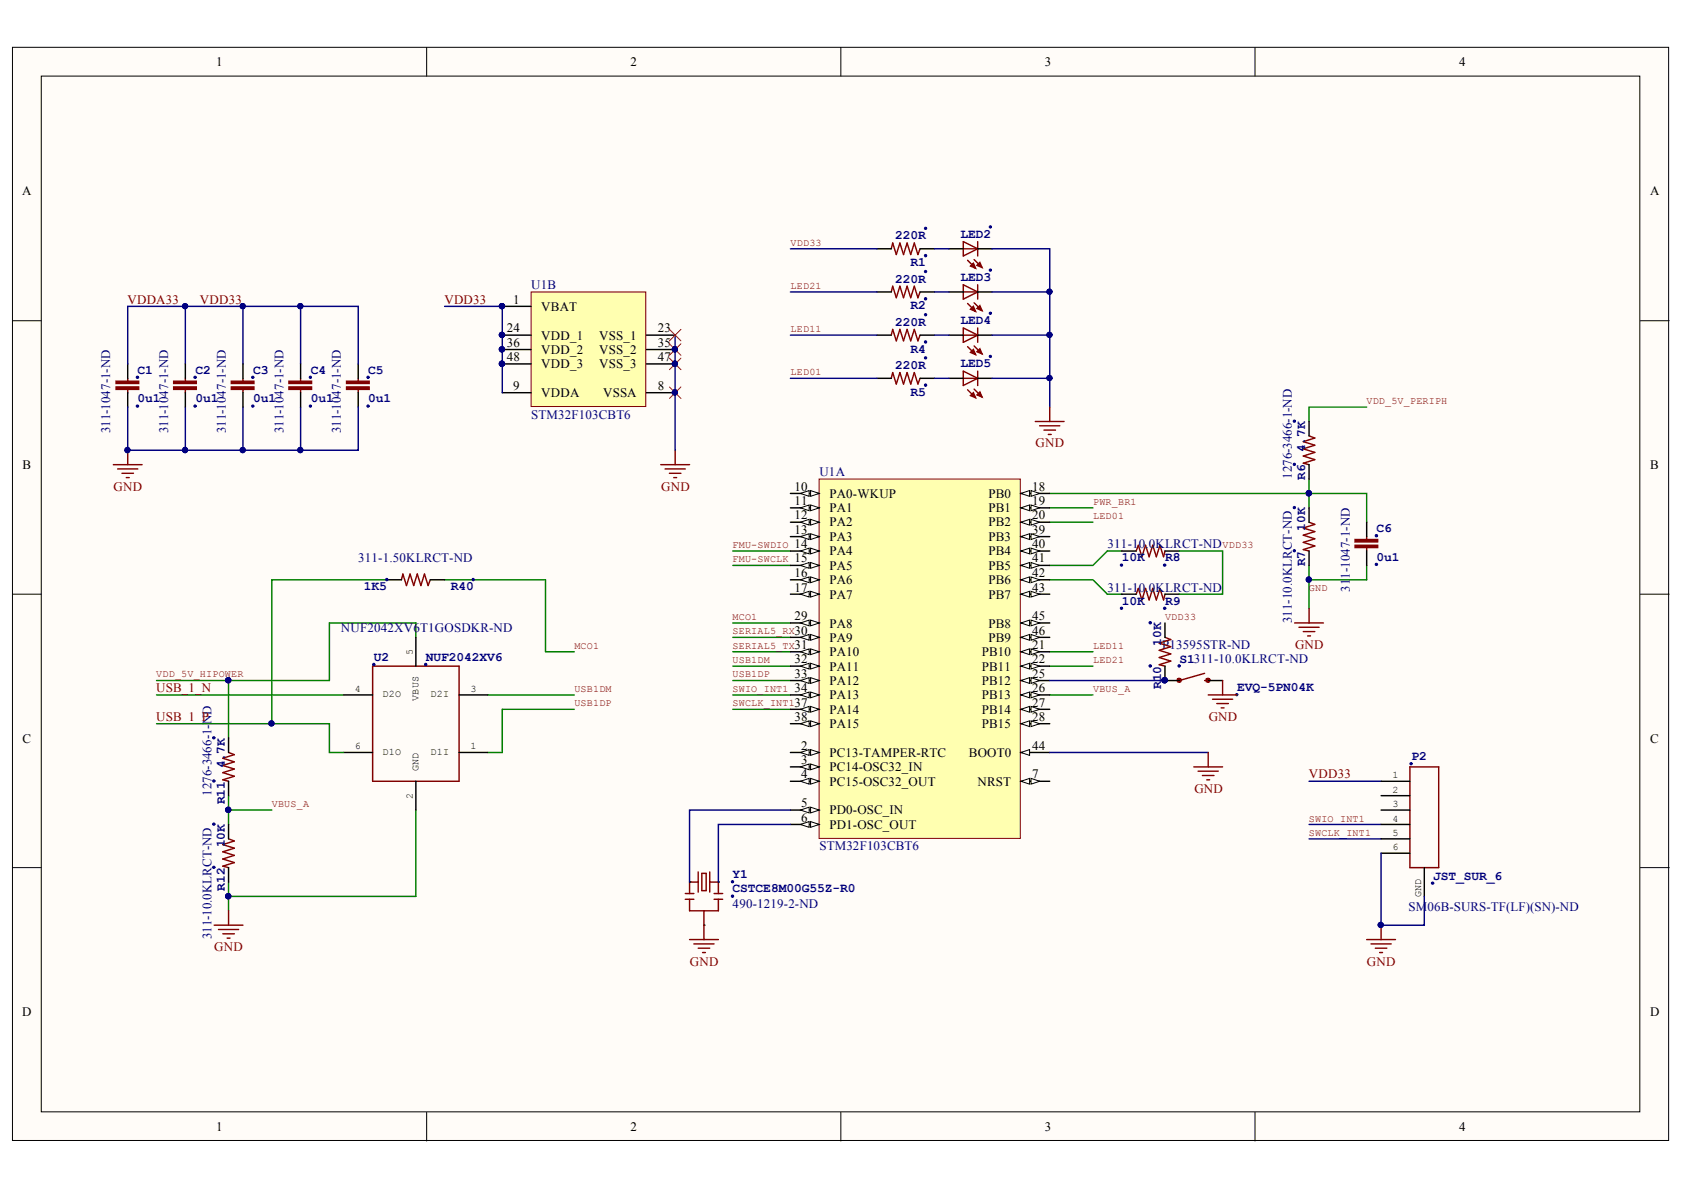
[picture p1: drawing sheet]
<svg xmlns="http://www.w3.org/2000/svg" width="297mm" height="210mm" viewBox="0 0 297 210" stroke-linecap="round" stroke-linejoin="round" font-family="sans-serif">
<defs><g id="words">
<g font-size="2.3">
<text x="38.1" y="11.7">1</text>
<text x="111.2" y="11.7">2</text>
<text x="184.3" y="11.7">3</text>
<text x="257.4" y="11.7">4</text>
<text x="3.9" y="34.5">A</text>
<text x="291.1" y="34.5">A</text>
<text x="90.5" y="53.6">1</text>
<text x="89.4" y="58.6">24</text>
<text x="95.5" y="54.8">VBAT</text>
<text x="95.5" y="59.9">VDD_1</text>
<text x="105.7" y="59.9">VSS_1</text>
<text x="116" y="58.6">23</text>
<text x="89.4" y="61.2">36</text>
<text x="89.4" y="63.7">48</text>
<text x="95.5" y="62.4">VDD_2</text>
<text x="95.5" y="65">VDD_3</text>
<text x="105.7" y="62.4">VSS_2</text>
<text x="105.7" y="65">VSS_3</text>
<text x="116" y="61.2">35</text>
<text x="116" y="63.7">47</text>
<text x="90.5" y="68.8">9</text>
<text x="95.5" y="70">VDDA</text>
<text x="106.4" y="70">VSSA</text>
<text x="116" y="68.8">8</text>
<text x="4" y="82.7">B</text>
<text x="291.1" y="82.7">B</text>
<text x="140.1" y="86.5">10</text>
<text x="140.1" y="89.1">11</text>
<text x="146.3" y="87.8">PA0-WKUP</text>
<text x="174.4" y="87.8">PB0</text>
<text x="182.1" y="86.5">18</text>
<text x="182.1" y="89.1">19</text>
<text x="140.1" y="91.6">12</text>
<text x="140.1" y="94.1">13</text>
<text x="146.3" y="90.3">PA1</text>
<text x="146.3" y="92.9">PA2</text>
<text x="146.3" y="95.4">PA3</text>
<text x="174.4" y="90.3">PB1</text>
<text x="174.4" y="92.9">PB2</text>
<text x="174.4" y="95.4">PB3</text>
<text x="182.1" y="91.6">20</text>
<text x="182.1" y="94.1">39</text>
<text x="140.1" y="96.7">14</text>
<text x="140.1" y="99.2">15</text>
<text x="140.1" y="101.7">16</text>
<text x="146.3" y="97.9">PA4</text>
<text x="146.3" y="100.5">PA5</text>
<text x="174.4" y="97.9">PB4</text>
<text x="174.4" y="100.5">PB5</text>
<text x="182.1" y="96.7">40</text>
<text x="182.1" y="99.2">41</text>
<text x="182.1" y="101.7">42</text>
<text x="140.1" y="104.4">17</text>
<text x="146.3" y="103">PA6</text>
<text x="146.3" y="105.6">PA7</text>
<text x="174.4" y="103">PB6</text>
<text x="174.4" y="105.6">PB7</text>
<text x="182.1" y="104.4">43</text>
<text x="140.1" y="109.4">29</text>
<text x="140.1" y="112">30</text>
<text x="146.3" y="110.7">PA8</text>
<text x="146.3" y="113.2">PA9</text>
<text x="174.4" y="110.7">PB8</text>
<text x="174.4" y="113.2">PB9</text>
<text x="182.1" y="109.4">45</text>
<text x="182.1" y="112">46</text>
<text x="140.1" y="114.5">31</text>
<text x="140.1" y="117">32</text>
<text x="140.1" y="119.6">33</text>
<text x="146.3" y="115.8">PA10</text>
<text x="146.3" y="118.3">PA11</text>
<text x="173.2" y="115.8">PB10</text>
<text x="173.2" y="118.3">PB11</text>
<text x="182.1" y="114.5">21</text>
<text x="182.1" y="117">22</text>
<text x="182.1" y="119.6">25</text>
<text x="140.1" y="122.1">34</text>
<text x="140.1" y="124.6">37</text>
<text x="146.3" y="120.8">PA12</text>
<text x="146.3" y="123.4">PA13</text>
<text x="146.3" y="125.9">PA14</text>
<text x="173.2" y="120.8">PB12</text>
<text x="173.2" y="123.4">PB13</text>
<text x="173.2" y="125.9">PB14</text>
<text x="182.1" y="122.1">26</text>
<text x="182.1" y="124.6">27</text>
<text x="4" y="131">C</text>
<text x="140.1" y="127.2">38</text>
<text x="146.3" y="128.4">PA15</text>
<text x="173.2" y="128.4">PB15</text>
<text x="182.1" y="127.2">28</text>
<text x="291.1" y="131">C</text>
<text x="141.3" y="132.2">2</text>
<text x="141.3" y="134.8">3</text>
<text x="141.3" y="137.3">4</text>
<text x="146.3" y="133.5">PC13-TAMPER-RTC</text>
<text x="146.3" y="136">PC14-OSC32_IN</text>
<text x="170.9" y="133.5">BOOT0</text>
<text x="182.1" y="132.2">44</text>
<text x="182.1" y="137.3">7</text>
<text x="141.3" y="142.4">5</text>
<text x="146.3" y="138.6">PC15-OSC32_OUT</text>
<text x="146.3" y="143.6">PD0-OSC_IN</text>
<text x="172.4" y="138.6">NRST</text>
<text x="141.3" y="144.9">6</text>
<text x="146.3" y="146.2">PD1-OSC_OUT</text>
<text x="3.9" y="179.2">D</text>
<text x="291.1" y="179.2">D</text>
<text x="38.1" y="199.5">1</text>
<text x="111.2" y="199.5">2</text>
<text x="184.3" y="199.5">3</text>
<text x="257.4" y="199.5">4</text>
</g>
<g font-size="2.3" fill="#000080">
<text x="169.4" y="41.9">LED2</text>
<text x="157.9" y="42.2">220R</text>
<text x="160.6" y="47">R1</text>
<text x="93.7" y="51">U1B</text>
<text x="157.9" y="49.9">220R</text>
<text x="169.4" y="49.6">LED3</text>
<text x="157.9" y="57.5">220R</text>
<text x="160.6" y="54.6">R2</text>
<text x="169.4" y="57.2">LED4</text>
<text x="24.3" y="65.9">C1</text>
<text x="34.5" y="65.9">C2</text>
<text x="44.7" y="65.9">C3</text>
<text x="54.8" y="65.9">C4</text>
<text x="65" y="65.9">C5</text>
<text x="157.9" y="65.1">220R</text>
<text x="160.6" y="62.2">R4</text>
<text x="169.4" y="64.8">LED5</text>
<text x="24.3" y="71">0u1</text>
<text x="34.5" y="71">0u1</text>
<text x="44.7" y="71">0u1</text>
<text x="54.8" y="71">0u1</text>
<text x="65" y="71">0u1</text>
<text x="160.6" y="69.9">R5</text>
<text x="19.5" y="76.4" transform="rotate(-90 19.5 76.4)">311-1047-1-ND</text>
<text x="29.7" y="76.4" transform="rotate(-90 29.7 76.4)">311-1047-1-ND</text>
<text x="39.8" y="76.4" transform="rotate(-90 39.8 76.4)">311-1047-1-ND</text>
<text x="50" y="76.4" transform="rotate(-90 50 76.4)">311-1047-1-ND</text>
<text x="60.1" y="76.4" transform="rotate(-90 60.1 76.4)">311-1047-1-ND</text>
<text x="93.7" y="73.8">STM32F103CBT6</text>
<text x="144.5" y="84">U1A</text>
<text x="230.2" y="79.8" transform="rotate(-90 230.2 79.8)">4.7K</text>
<text x="227.8" y="84.5" transform="rotate(-90 227.8 84.5)">1276-3466-1-ND</text>
<text x="230.2" y="84.7" transform="rotate(-90 230.2 84.7)">R6</text>
<text x="230.2" y="93.6" transform="rotate(-90 230.2 93.6)">10K</text>
<text x="242.8" y="93.9">C6</text>
<text x="63.2" y="99.2">311-1.50KLRCT-ND</text>
<text x="195.4" y="96.7">311-10.0KLRCT-ND</text>
<text x="197.9" y="99">10K</text>
<text x="205.5" y="99">R8</text>
<text x="230.2" y="99.9" transform="rotate(-90 230.2 99.9)">R7</text>
<text x="242.8" y="98.9">0u1</text>
<text x="64.2" y="104.1">1K5</text>
<text x="79.5" y="104.1">R40</text>
<text x="195.4" y="104.4">311-10.0KLRCT-ND</text>
<text x="197.9" y="106.6">10K</text>
<text x="205.5" y="106.6">R9</text>
<text x="238.1" y="104.4" transform="rotate(-90 238.1 104.4)">31</text>
<text x="238.1" y="102.1" transform="rotate(-90 238.1 102.1)">1-1047-1-ND</text>
<text x="60.1" y="111.5">NUF2042XV6T1GOSDKR-ND</text>
<text x="204.8" y="113.9" transform="rotate(-90 204.8 113.9)">10K</text>
<text x="227.8" y="109.8" transform="rotate(-90 227.8 109.8)">311-10.0KLRCT-ND</text>
<text x="66" y="116.6">U2</text>
<text x="75.1" y="116.6">NUF2042XV6</text>
<text x="205" y="114.5">P13595STR-ND</text>
<text x="208" y="116.9">S1311-10.0KLRCT-ND</text>
<text x="204.8" y="121.5" transform="rotate(-90 204.8 121.5)">R10</text>
<text x="218.2" y="121.9">EVQ-5PN04K</text>
<text x="39.7" y="135.5" transform="rotate(-90 39.7 135.5)">4.7K</text>
<text x="249" y="134.1">P2</text>
<text x="37.3" y="140.3" transform="rotate(-90 37.3 140.3)">1276-3466-1-ND</text>
<text x="39.7" y="141.9" transform="rotate(-90 39.7 141.9)">R11</text>
<text x="39.7" y="149.5" transform="rotate(-90 39.7 149.5)">10K</text>
<text x="144.5" y="150">STM32F103CBT6</text>
<text x="129.2" y="154.9">Y1</text>
<text x="252.8" y="155.1">JST_SUR_6</text>
<text x="39.7" y="157.1" transform="rotate(-90 39.7 157.1)">R12</text>
<text x="129.2" y="160.1">490-1219-2-ND</text>
<text x="129.2" y="157.4">CSTCE8M00G55Z-R0</text>
<text x="248.5" y="160.6">SM06B-SURS-TF(LF)(SN)-ND</text>
<text x="37.3" y="165.7" transform="rotate(-90 37.3 165.7)">311-10.0KLRCT-ND</text>
</g>
<g font-size="2.3" fill="#800000">
<text x="22.5" y="53.6">VDDA33</text>
<text x="35.3" y="53.6">VDD33</text>
<text x="78.4" y="53.6">VDD33</text>
<text x="182.7" y="78.9">GND</text>
<text x="20" y="86.5">GND</text>
<text x="116.6" y="86.5">GND</text>
<text x="228.4" y="114.5">GND</text>
<text x="27.6" y="122.1">USB_1_N</text>
<text x="27.6" y="127.2">USB_1_P</text>
<text x="213.2" y="127.2">GND</text>
<text x="230.9" y="137.3">VDD33</text>
<text x="210.7" y="139.8">GND</text>
<text x="37.8" y="167.8">GND</text>
<text x="121.7" y="170.3">GND</text>
<text x="241.1" y="170.3">GND</text>
</g>
<g font-size="1.8" fill="#800000">
<text x="139.5" y="43.3">VDD33</text>
<text x="139.5" y="51">LED21</text>
<text x="139.5" y="58.6">LED11</text>
<text x="139.5" y="66.2">LED01</text>
<text x="241" y="71.2">VDD_5V_PERIPH</text>
<text x="192.8" y="89.1">PWR_BR1</text>
<text x="192.8" y="91.6">LED01</text>
<text x="129.2" y="99.2">FMU-SWCLK</text>
<text x="129.2" y="96.7">FMU-SWDIO</text>
<text x="215.7" y="96.7">VDD33</text>
<text x="230.9" y="104.3">GND</text>
<text x="129.2" y="109.3">MCO1</text>
<text x="129.2" y="111.9">SERIAL5_RX</text>
<text x="205.5" y="109.3">VDD33</text>
<text x="27.6" y="119.5">VDD_5V_HIPOWER</text>
<text x="101.3" y="114.4">MCO1</text>
<text x="129.2" y="116.9">USB1DM</text>
<text x="129.2" y="119.5">USB1DP</text>
<text x="129.2" y="114.4">SERIAL5_TX</text>
<text x="192.8" y="114.4">LED11</text>
<text x="192.8" y="116.9">LED21</text>
<text x="101.3" y="122">USB1DM</text>
<text x="101.3" y="124.5">USB1DP</text>
<text x="129.2" y="122">SWIO_INT1</text>
<text x="129.2" y="124.5">SWCLK_INT1</text>
<text x="192.8" y="122">VBUS_A</text>
<text x="48" y="142.4">VBUS_A</text>
<text x="230.9" y="144.9">SWIO_INT1</text>
<text x="230.9" y="147.4">SWCLK_INT1</text>
</g>
<g font-size="1.8">
<text x="72.8" y="115.5" transform="rotate(-90 72.8 115.5)">5</text>
<text x="62.6" y="122">4</text>
<text x="67.5" y="123">D2O</text>
<text x="73.8" y="123.6" transform="rotate(-90 73.8 123.6)">VBUS</text>
<text x="75.9" y="123">D2I</text>
<text x="83" y="122">3</text>
<text x="62.6" y="132.2">6</text>
<text x="67.5" y="133.3">D1O</text>
<text x="73.8" y="136" transform="rotate(-90 73.8 136)">GND</text>
<text x="75.9" y="133.3">D1I</text>
<text x="83" y="132.2">1</text>
<text x="245.6" y="137.3">1</text>
<text x="72.8" y="140.9" transform="rotate(-90 72.8 140.9)">2</text>
<text x="245.6" y="139.8">2</text>
<text x="245.6" y="142.4">3</text>
<text x="245.6" y="144.9">4</text>
<text x="245.6" y="147.4">5</text>
<text x="245.6" y="150">6</text>
<text x="250.7" y="158.3" transform="rotate(-90 250.7 158.3)">GND</text>
</g>
</g></defs>
<g fill="#fffcf8" stroke="#000" stroke-width=".18">
<path d="M2.2 8.3h292.1v192.9h-292.1z"/>
<path d="M7.3 13.4h281.9v182.7h-281.9z"/>
</g>
<path d="M75.3 8.3v5.1M148.3 8.3v5.1M221.4 8.3v5.1M2.2 56.6h5.1M289.3 56.6h5.1M2.2 104.8h5.1M289.3 104.8h5.1M2.2 153h5.1M289.3 153h5.1M75.3 196.2v5.1M148.3 196.2v5.1M221.4 196.2v5.1" fill="none" stroke="#000" stroke-width=".18"/>
<g fill="none" stroke="#800000" stroke-width=".25">
<path d="M212.5 118.8l-4.5 1.2M212.5 120h.6M120.9 157.6h1.5M120.9 158.6h1.5M121.6 158.6v2.1h5.1v-2.1M123.2 155.6h-1.6v2M123.2 153.8v3.6M123.8 154.1h.8v3h-.8zM125.2 155.6h1.5v2M125.2 153.8v3.6M126 157.6h1.5M126 158.6h1.5"/>
<path d="M124.2 160.7v2.5"/>
</g>
<g fill="none" stroke="#800000" stroke-width=".76">
<circle cx="208" cy="120" r=".08"/>
<circle cx="213.1" cy="120" r=".08"/>
</g>
<path d="M205.5 120h2.5M213.1 120h2.6M121.6 155.6h.1M126.7 155.6h.1M124.2 163.2h.1" fill="none" stroke="#000" stroke-width=".25"/>
<g fill="#000080" stroke="#000080" stroke-width=".18">
<circle cx="205.4" cy="120" r=".46"/>
<circle cx="208" cy="117.5" r=".21"/>
<circle cx="218.1" cy="122.5" r=".2"/>
<circle cx="129.2" cy="155.5" r=".2"/>
<circle cx="129.2" cy="158.1" r=".21"/>
<circle cx="40.3" cy="158.1" r=".47"/>
<circle cx="230.8" cy="102.2" r=".46"/>
<circle cx="40.3" cy="120" r=".46"/>
<circle cx="47.9" cy="127.6" r=".46"/>
<circle cx="40.3" cy="142.8" r=".47"/>
<circle cx="230.8" cy="87" r=".46"/>
</g>
<g fill="none" stroke="#008000" stroke-width=".25">
<path d="M241.1 71.8h-10.2v2.5M129.3 97.2h10.1M129.3 99.7h10.1M185.2 87h55.9v5.1M185.2 89.6h7.6M185.2 92.1h7.6M197.9 97.2h-2.6l-2.5 2.5h-7.6M230.9 84.5v5.1M230.9 99.7v2.6M241.1 99.7v2.6h-10.2v5M68.3 102.3h-20.4v25.4M73.4 112.4v-2.5h-15.3v10.1h-30.5"/>
<path d="M78.4 102.3h17.8v12.7h5.1M129.3 109.9h10.1M129.3 117.5h10.1M129.3 115h10.1M129.3 112.4h10.1M185.2 102.3h7.6l2.5 2.5h2.6M185.2 117.5h7.6M185.2 115h7.6M27.6 122.6h33M40.3 120v10.2M86.1 122.6h15.2M101.3 125.1h-12.7v7.6h-2.5"/>
<path d="M129.3 120h10.1M129.3 122.6h10.1M129.3 125.1h10.1M185.2 122.6h7.6M40.3 140.3v5.1M40.3 155.6v5.1M40.3 142.9h7.6M73.4 142.9v15.2h-33.1"/>
</g>
<path d="M144.5 84.5h35.5v63.4h-35.5z" fill="#ffffb0" stroke="#800000" stroke-width=".18"/>
<path d="M180.1 132.7h5.1" fill="none" stroke="#000" stroke-width=".25"/>
<path d="M180.1 132.7l1.5-.5v1z" fill="#fffcf8"/>
<path d="M180.1 132.7l1.5-.5v1z" fill="none" stroke="#000" stroke-width=".18"/>
<path d="M180.1 137.8h5.1" fill="none" stroke="#000" stroke-width=".25"/>
<path d="M180.1 137.8l1.5-.5v1z" fill="#fffcf8"/>
<path d="M180.1 137.8l1.5-.5v1z" fill="none" stroke="#000" stroke-width=".18"/>
<path d="M181.9 137.3l1.5 .5-1.5 .5z" fill="#fffcf8"/>
<path d="M181.9 137.3l1.5 .5-1.5 .5z" fill="none" stroke="#000" stroke-width=".18"/>
<path d="M139.4 87h5.1" fill="none" stroke="#000" stroke-width=".25"/>
<path d="M143 86.5l1.5 .5-1.5 .5z" fill="#fffcf8"/>
<path d="M143 86.5l1.5 .5-1.5 .5z" fill="none" stroke="#000" stroke-width=".18"/>
<path d="M141.2 87l1.5-.5v1z" fill="#fffcf8"/>
<path d="M141.2 87l1.5-.5v1z" fill="none" stroke="#000" stroke-width=".18"/>
<path d="M139.4 89.6h5.1" fill="none" stroke="#000" stroke-width=".25"/>
<path d="M143 89.1l1.5 .5-1.5 .5z" fill="#fffcf8"/>
<path d="M143 89.1l1.5 .5-1.5 .5z" fill="none" stroke="#000" stroke-width=".18"/>
<path d="M141.2 89.6l1.5-.5v1z" fill="#fffcf8"/>
<path d="M141.2 89.6l1.5-.5v1z" fill="none" stroke="#000" stroke-width=".18"/>
<path d="M139.4 115h5.1" fill="none" stroke="#000" stroke-width=".25"/>
<path d="M143 114.5l1.5 .5-1.5 .5z" fill="#fffcf8"/>
<path d="M143 114.5l1.5 .5-1.5 .5z" fill="none" stroke="#000" stroke-width=".18"/>
<path d="M141.2 115l1.5-.5v1z" fill="#fffcf8"/>
<path d="M141.2 115l1.5-.5v1z" fill="none" stroke="#000" stroke-width=".18"/>
<path d="M139.4 117.5h5.1" fill="none" stroke="#000" stroke-width=".25"/>
<path d="M143 117l1.5 .5-1.5 .5z" fill="#fffcf8"/>
<path d="M143 117l1.5 .5-1.5 .5z" fill="none" stroke="#000" stroke-width=".18"/>
<path d="M141.2 117.5l1.5-.5v1z" fill="#fffcf8"/>
<path d="M141.2 117.5l1.5-.5v1z" fill="none" stroke="#000" stroke-width=".18"/>
<path d="M139.4 120h5.1" fill="none" stroke="#000" stroke-width=".25"/>
<path d="M143 119.5l1.5 .5-1.5 .5z" fill="#fffcf8"/>
<path d="M143 119.5l1.5 .5-1.5 .5z" fill="none" stroke="#000" stroke-width=".18"/>
<path d="M141.2 120l1.5-.5v1z" fill="#fffcf8"/>
<path d="M141.2 120l1.5-.5v1z" fill="none" stroke="#000" stroke-width=".18"/>
<path d="M139.4 122.6h5.1" fill="none" stroke="#000" stroke-width=".25"/>
<path d="M143 122.1l1.5 .5-1.5 .5z" fill="#fffcf8"/>
<path d="M143 122.1l1.5 .5-1.5 .5z" fill="none" stroke="#000" stroke-width=".18"/>
<path d="M141.2 122.6l1.5-.5v1z" fill="#fffcf8"/>
<path d="M141.2 122.6l1.5-.5v1z" fill="none" stroke="#000" stroke-width=".18"/>
<path d="M139.4 125.1h5.1" fill="none" stroke="#000" stroke-width=".25"/>
<path d="M143 124.6l1.5 .5-1.5 .5z" fill="#fffcf8"/>
<path d="M143 124.6l1.5 .5-1.5 .5z" fill="none" stroke="#000" stroke-width=".18"/>
<path d="M141.2 125.1l1.5-.5v1z" fill="#fffcf8"/>
<path d="M141.2 125.1l1.5-.5v1z" fill="none" stroke="#000" stroke-width=".18"/>
<path d="M139.4 127.7h5.1" fill="none" stroke="#000" stroke-width=".25"/>
<path d="M143 127.1l1.5 .6-1.5 .5z" fill="#fffcf8"/>
<path d="M143 127.1l1.5 .6-1.5 .5z" fill="none" stroke="#000" stroke-width=".18"/>
<path d="M141.2 127.7l1.5-.6v1.1z" fill="#fffcf8"/>
<path d="M141.2 127.7l1.5-.6v1.1z" fill="none" stroke="#000" stroke-width=".18"/>
<path d="M139.4 92.1h5.1" fill="none" stroke="#000" stroke-width=".25"/>
<path d="M143 91.6l1.5 .5-1.5 .5z" fill="#fffcf8"/>
<path d="M143 91.6l1.5 .5-1.5 .5z" fill="none" stroke="#000" stroke-width=".18"/>
<path d="M141.2 92.1l1.5-.5v1z" fill="#fffcf8"/>
<path d="M141.2 92.1l1.5-.5v1z" fill="none" stroke="#000" stroke-width=".18"/>
<path d="M139.4 94.7h5.1" fill="none" stroke="#000" stroke-width=".25"/>
<path d="M143 94.1l1.5 .6-1.5 .5z" fill="#fffcf8"/>
<path d="M143 94.1l1.5 .6-1.5 .5z" fill="none" stroke="#000" stroke-width=".18"/>
<path d="M141.2 94.7l1.5-.6v1.1z" fill="#fffcf8"/>
<path d="M141.2 94.7l1.5-.6v1.1z" fill="none" stroke="#000" stroke-width=".18"/>
<path d="M139.4 97.2h5.1" fill="none" stroke="#000" stroke-width=".25"/>
<path d="M143 96.7l1.5 .5-1.5 .5z" fill="#fffcf8"/>
<path d="M143 96.7l1.5 .5-1.5 .5z" fill="none" stroke="#000" stroke-width=".18"/>
<path d="M141.2 97.2l1.5-.5v1z" fill="#fffcf8"/>
<path d="M141.2 97.2l1.5-.5v1z" fill="none" stroke="#000" stroke-width=".18"/>
<path d="M139.4 99.7h5.1" fill="none" stroke="#000" stroke-width=".25"/>
<path d="M143 99.2l1.5 .5-1.5 .5z" fill="#fffcf8"/>
<path d="M143 99.2l1.5 .5-1.5 .5z" fill="none" stroke="#000" stroke-width=".18"/>
<path d="M141.2 99.7l1.5-.5v1z" fill="#fffcf8"/>
<path d="M141.2 99.7l1.5-.5v1z" fill="none" stroke="#000" stroke-width=".18"/>
<path d="M139.4 102.3h5.1" fill="none" stroke="#000" stroke-width=".25"/>
<path d="M143 101.8l1.5 .5-1.5 .5z" fill="#fffcf8"/>
<path d="M143 101.8l1.5 .5-1.5 .5z" fill="none" stroke="#000" stroke-width=".18"/>
<path d="M141.2 102.3l1.5-.5v1z" fill="#fffcf8"/>
<path d="M141.2 102.3l1.5-.5v1z" fill="none" stroke="#000" stroke-width=".18"/>
<path d="M139.4 104.8h5.1" fill="none" stroke="#000" stroke-width=".25"/>
<path d="M143 104.3l1.5 .5-1.5 .5z" fill="#fffcf8"/>
<path d="M143 104.3l1.5 .5-1.5 .5z" fill="none" stroke="#000" stroke-width=".18"/>
<path d="M141.2 104.8l1.5-.5v1z" fill="#fffcf8"/>
<path d="M141.2 104.8l1.5-.5v1z" fill="none" stroke="#000" stroke-width=".18"/>
<path d="M139.4 109.9h5.1" fill="none" stroke="#000" stroke-width=".25"/>
<path d="M143 109.4l1.5 .5-1.5 .5z" fill="#fffcf8"/>
<path d="M143 109.4l1.5 .5-1.5 .5z" fill="none" stroke="#000" stroke-width=".18"/>
<path d="M141.2 109.9l1.5-.5v1z" fill="#fffcf8"/>
<path d="M141.2 109.9l1.5-.5v1z" fill="none" stroke="#000" stroke-width=".18"/>
<path d="M139.4 112.4h5.1" fill="none" stroke="#000" stroke-width=".25"/>
<path d="M143 111.9l1.5 .5-1.5 .5z" fill="#fffcf8"/>
<path d="M143 111.9l1.5 .5-1.5 .5z" fill="none" stroke="#000" stroke-width=".18"/>
<path d="M141.2 112.4l1.5-.5v1z" fill="#fffcf8"/>
<path d="M141.2 112.4l1.5-.5v1z" fill="none" stroke="#000" stroke-width=".18"/>
<path d="M180.1 87h5.1" fill="none" stroke="#000" stroke-width=".25"/>
<path d="M180.1 87l1.5-.5v1z" fill="#fffcf8"/>
<path d="M180.1 87l1.5-.5v1z" fill="none" stroke="#000" stroke-width=".18"/>
<path d="M181.9 86.5l1.5 .5-1.5 .5z" fill="#fffcf8"/>
<path d="M181.9 86.5l1.5 .5-1.5 .5z" fill="none" stroke="#000" stroke-width=".18"/>
<path d="M180.1 89.6h5.1" fill="none" stroke="#000" stroke-width=".25"/>
<path d="M180.1 89.6l1.5-.5v1z" fill="#fffcf8"/>
<path d="M180.1 89.6l1.5-.5v1z" fill="none" stroke="#000" stroke-width=".18"/>
<path d="M181.9 89.1l1.5 .5-1.5 .5z" fill="#fffcf8"/>
<path d="M181.9 89.1l1.5 .5-1.5 .5z" fill="none" stroke="#000" stroke-width=".18"/>
<path d="M180.1 115h5.1" fill="none" stroke="#000" stroke-width=".25"/>
<path d="M180.1 115l1.5-.5v1z" fill="#fffcf8"/>
<path d="M180.1 115l1.5-.5v1z" fill="none" stroke="#000" stroke-width=".18"/>
<path d="M181.9 114.5l1.5 .5-1.5 .5z" fill="#fffcf8"/>
<path d="M181.9 114.5l1.5 .5-1.5 .5z" fill="none" stroke="#000" stroke-width=".18"/>
<path d="M180.1 117.5h5.1" fill="none" stroke="#000" stroke-width=".25"/>
<path d="M180.1 117.5l1.5-.5v1z" fill="#fffcf8"/>
<path d="M180.1 117.5l1.5-.5v1z" fill="none" stroke="#000" stroke-width=".18"/>
<path d="M181.9 117l1.5 .5-1.5 .5z" fill="#fffcf8"/>
<path d="M181.9 117l1.5 .5-1.5 .5z" fill="none" stroke="#000" stroke-width=".18"/>
<path d="M180.1 120h5.1" fill="none" stroke="#000" stroke-width=".25"/>
<path d="M180.1 120l1.5-.5v1z" fill="#fffcf8"/>
<path d="M180.1 120l1.5-.5v1z" fill="none" stroke="#000" stroke-width=".18"/>
<path d="M181.9 119.5l1.5 .5-1.5 .5z" fill="#fffcf8"/>
<path d="M181.9 119.5l1.5 .5-1.5 .5z" fill="none" stroke="#000" stroke-width=".18"/>
<path d="M180.1 122.6h5.1" fill="none" stroke="#000" stroke-width=".25"/>
<path d="M180.1 122.6l1.5-.5v1z" fill="#fffcf8"/>
<path d="M180.1 122.6l1.5-.5v1z" fill="none" stroke="#000" stroke-width=".18"/>
<path d="M181.9 122.1l1.5 .5-1.5 .5z" fill="#fffcf8"/>
<path d="M181.9 122.1l1.5 .5-1.5 .5z" fill="none" stroke="#000" stroke-width=".18"/>
<path d="M180.1 125.1h5.1" fill="none" stroke="#000" stroke-width=".25"/>
<path d="M180.1 125.1l1.5-.5v1z" fill="#fffcf8"/>
<path d="M180.1 125.1l1.5-.5v1z" fill="none" stroke="#000" stroke-width=".18"/>
<path d="M181.9 124.6l1.5 .5-1.5 .5z" fill="#fffcf8"/>
<path d="M181.9 124.6l1.5 .5-1.5 .5z" fill="none" stroke="#000" stroke-width=".18"/>
<path d="M180.1 127.7h5.1" fill="none" stroke="#000" stroke-width=".25"/>
<path d="M180.1 127.7l1.5-.6v1.1z" fill="#fffcf8"/>
<path d="M180.1 127.7l1.5-.6v1.1z" fill="none" stroke="#000" stroke-width=".18"/>
<path d="M181.9 127.1l1.5 .6-1.5 .5z" fill="#fffcf8"/>
<path d="M181.9 127.1l1.5 .6-1.5 .5z" fill="none" stroke="#000" stroke-width=".18"/>
<path d="M180.1 92.1h5.1" fill="none" stroke="#000" stroke-width=".25"/>
<path d="M180.1 92.1l1.5-.5v1z" fill="#fffcf8"/>
<path d="M180.1 92.1l1.5-.5v1z" fill="none" stroke="#000" stroke-width=".18"/>
<path d="M181.9 91.6l1.5 .5-1.5 .5z" fill="#fffcf8"/>
<path d="M181.9 91.6l1.5 .5-1.5 .5z" fill="none" stroke="#000" stroke-width=".18"/>
<path d="M180.1 94.7h5.1" fill="none" stroke="#000" stroke-width=".25"/>
<path d="M180.1 94.7l1.5-.6v1.1z" fill="#fffcf8"/>
<path d="M180.1 94.7l1.5-.6v1.1z" fill="none" stroke="#000" stroke-width=".18"/>
<path d="M181.9 94.1l1.5 .6-1.5 .5z" fill="#fffcf8"/>
<path d="M181.9 94.1l1.5 .6-1.5 .5z" fill="none" stroke="#000" stroke-width=".18"/>
<path d="M180.1 97.2h5.1" fill="none" stroke="#000" stroke-width=".25"/>
<path d="M180.1 97.2l1.5-.5v1z" fill="#fffcf8"/>
<path d="M180.1 97.2l1.5-.5v1z" fill="none" stroke="#000" stroke-width=".18"/>
<path d="M181.9 96.7l1.5 .5-1.5 .5z" fill="#fffcf8"/>
<path d="M181.9 96.7l1.5 .5-1.5 .5z" fill="none" stroke="#000" stroke-width=".18"/>
<path d="M180.1 99.7h5.1" fill="none" stroke="#000" stroke-width=".25"/>
<path d="M180.1 99.7l1.5-.5v1z" fill="#fffcf8"/>
<path d="M180.1 99.7l1.5-.5v1z" fill="none" stroke="#000" stroke-width=".18"/>
<path d="M181.9 99.2l1.5 .5-1.5 .5z" fill="#fffcf8"/>
<path d="M181.9 99.2l1.5 .5-1.5 .5z" fill="none" stroke="#000" stroke-width=".18"/>
<path d="M180.1 102.3h5.1" fill="none" stroke="#000" stroke-width=".25"/>
<path d="M180.1 102.3l1.5-.5v1z" fill="#fffcf8"/>
<path d="M180.1 102.3l1.5-.5v1z" fill="none" stroke="#000" stroke-width=".18"/>
<path d="M181.9 101.8l1.5 .5-1.5 .5z" fill="#fffcf8"/>
<path d="M181.9 101.8l1.5 .5-1.5 .5z" fill="none" stroke="#000" stroke-width=".18"/>
<path d="M180.1 104.8h5.1" fill="none" stroke="#000" stroke-width=".25"/>
<path d="M180.1 104.8l1.5-.5v1z" fill="#fffcf8"/>
<path d="M180.1 104.8l1.5-.5v1z" fill="none" stroke="#000" stroke-width=".18"/>
<path d="M181.9 104.3l1.5 .5-1.5 .5z" fill="#fffcf8"/>
<path d="M181.9 104.3l1.5 .5-1.5 .5z" fill="none" stroke="#000" stroke-width=".18"/>
<path d="M180.1 109.9h5.1" fill="none" stroke="#000" stroke-width=".25"/>
<path d="M180.1 109.9l1.5-.5v1z" fill="#fffcf8"/>
<path d="M180.1 109.9l1.5-.5v1z" fill="none" stroke="#000" stroke-width=".18"/>
<path d="M181.9 109.4l1.5 .5-1.5 .5z" fill="#fffcf8"/>
<path d="M181.9 109.4l1.5 .5-1.5 .5z" fill="none" stroke="#000" stroke-width=".18"/>
<path d="M180.1 112.4h5.1" fill="none" stroke="#000" stroke-width=".25"/>
<path d="M180.1 112.4l1.5-.5v1z" fill="#fffcf8"/>
<path d="M180.1 112.4l1.5-.5v1z" fill="none" stroke="#000" stroke-width=".18"/>
<path d="M181.9 111.9l1.5 .5-1.5 .5z" fill="#fffcf8"/>
<path d="M181.9 111.9l1.5 .5-1.5 .5z" fill="none" stroke="#000" stroke-width=".18"/>
<path d="M139.4 132.7h5.1" fill="none" stroke="#000" stroke-width=".25"/>
<path d="M143 132.2l1.5 .5-1.5 .5z" fill="#fffcf8"/>
<path d="M143 132.2l1.5 .5-1.5 .5z" fill="none" stroke="#000" stroke-width=".18"/>
<path d="M141.2 132.7l1.5-.5v1z" fill="#fffcf8"/>
<path d="M141.2 132.7l1.5-.5v1z" fill="none" stroke="#000" stroke-width=".18"/>
<path d="M139.4 135.3h5.1" fill="none" stroke="#000" stroke-width=".25"/>
<path d="M143 134.8l1.5 .5-1.5 .5z" fill="#fffcf8"/>
<path d="M143 134.8l1.5 .5-1.5 .5z" fill="none" stroke="#000" stroke-width=".18"/>
<path d="M141.2 135.3l1.5-.5v1z" fill="#fffcf8"/>
<path d="M141.2 135.3l1.5-.5v1z" fill="none" stroke="#000" stroke-width=".18"/>
<path d="M139.4 137.8h5.1" fill="none" stroke="#000" stroke-width=".25"/>
<path d="M143 137.3l1.5 .5-1.5 .5z" fill="#fffcf8"/>
<path d="M143 137.3l1.5 .5-1.5 .5z" fill="none" stroke="#000" stroke-width=".18"/>
<path d="M141.2 137.8l1.5-.5v1z" fill="#fffcf8"/>
<path d="M141.2 137.8l1.5-.5v1z" fill="none" stroke="#000" stroke-width=".18"/>
<path d="M139.4 142.9h5.1" fill="none" stroke="#000" stroke-width=".25"/>
<path d="M143 142.4l1.5 .5-1.5 .5z" fill="#fffcf8"/>
<path d="M143 142.4l1.5 .5-1.5 .5z" fill="none" stroke="#000" stroke-width=".18"/>
<path d="M141.2 142.9l1.5-.5v1z" fill="#fffcf8"/>
<path d="M141.2 142.9l1.5-.5v1z" fill="none" stroke="#000" stroke-width=".18"/>
<path d="M139.4 145.4h5.1" fill="none" stroke="#000" stroke-width=".25"/>
<path d="M143 144.9l1.5 .5-1.5 .5z" fill="#fffcf8"/>
<path d="M143 144.9l1.5 .5-1.5 .5z" fill="none" stroke="#000" stroke-width=".18"/>
<path d="M141.2 145.4l1.5-.5v1z" fill="#fffcf8"/>
<path d="M141.2 145.4l1.5-.5v1z" fill="none" stroke="#000" stroke-width=".18"/>
<path d="M93.7 51.5h20.2v20.2h-20.2z" fill="#ffffb0" stroke="#800000" stroke-width=".18"/>
<g fill="none" stroke="#000" stroke-width=".25">
<path d="M88.6 54h5.1M88.6 59.1h5.1M114 59.1h5.1M154.7 43.9h2.5M162.3 43.9h2.5M22.5 64.2v2.5M22.5 69.3v2.5M32.7 64.2v2.5M32.7 69.3v2.5M42.9 64.2v2.5M42.9 69.3v2.5M53 64.2v2.5"/>
<path d="M53 69.3v2.5M63.2 64.2v2.5M63.2 69.3v2.5M88.6 61.7h5.1M88.6 64.2h5.1M88.6 69.3h5.1M114 61.7h5.1M114 64.2h5.1M114 69.3h5.1M73.4 112.4v5.1M60.6 132.7h5.1M60.6 122.6h5.1"/>
<path d="M73.4 137.8v5.1M81 132.7h5.1M81 122.6h5.1"/>
</g>
<g fill="#000080" stroke="#000080" stroke-width=".18">
<circle cx="88.5" cy="54" r=".47"/>
<circle cx="88.5" cy="59.1" r=".46"/>
<circle cx="88.5" cy="61.6" r=".47"/>
<circle cx="88.5" cy="64.2" r=".47"/>
<circle cx="119" cy="61.6" r=".46"/>
<circle cx="119" cy="64.2" r=".46"/>
<circle cx="119" cy="69.2" r=".46"/>
<circle cx="65.9" cy="117.2" r=".21"/>
<circle cx="75.1" cy="117.2" r=".21"/>
<circle cx="22.5" cy="79.4" r=".46"/>
<circle cx="32.6" cy="79.4" r=".46"/>
<circle cx="32.6" cy="54" r=".46"/>
<circle cx="34.4" cy="66.5" r=".21"/>
<circle cx="34.4" cy="71.6" r=".21"/>
<circle cx="42.8" cy="79.4" r=".46"/>
<circle cx="42.8" cy="54" r=".46"/>
<circle cx="44.6" cy="66.6" r=".2"/>
<circle cx="44.6" cy="71.6" r=".2"/>
<circle cx="53" cy="79.4" r=".46"/>
<circle cx="53" cy="54" r=".46"/>
<circle cx="54.7" cy="66.6" r=".2"/>
<circle cx="54.7" cy="71.6" r=".2"/>
<circle cx="64.9" cy="66.6" r=".2"/>
<circle cx="64.9" cy="71.6" r=".2"/>
<circle cx="24.2" cy="66.5" r=".21"/>
<circle cx="24.2" cy="71.6" r=".21"/>
<circle cx="163.2" cy="45.1" r=".21"/>
<circle cx="163.3" cy="40.3" r=".2"/>
</g>
<g fill="none" stroke="#800000" stroke-width=".25">
<path d="M157.2 43.9l.3-1 .6 2 .6-2 .7 2 .6-2 .6 2 .7-2 .6 2 .4-1M169.9 42.6l2.6 1.3-2.6 1.3zM169.9 43.9h2.6M170.7 45.9l1.4 1.4M171.8 45.8l1.4 1.4M172.5 42.6v2.6M22.5 66.7v.5M22.5 68.8v.5M22.5 79.4v2.6M32.7 66.7v.5M32.7 68.8v.5M42.9 66.7v.5"/>
<path d="M42.9 68.8v.5M53 66.7v.5M53 68.8v.5M63.2 66.7v.5M63.2 68.8v.5M20 82h5.1M20.7 82.7h3.6M21.5 83.5h2M22.3 84.2h.5M65.7 117.5h15.3v20.3h-15.3z"/>
</g>
<path d="M32.7 54v10.2M42.9 54v10.2M53 54v10.2M22.5 64.2v-10.2h40.7v10.2M22.5 71.8v7.6h40.7v-7.6M32.7 71.8v7.6M42.9 71.8v7.6M53 71.8v7.6" fill="none" stroke="#000080" stroke-width=".25"/>
<g fill="#800000" stroke="#800000" stroke-width=".25">
<path d="M30.6 68.3h4v.4h-4z"/>
<path d="M30.6 67.2h4v.4h-4z"/>
<path d="M40.8 68.3h4v.4h-4z"/>
<path d="M40.8 67.2h4v.4h-4z"/>
<path d="M51 68.3h4v.4h-4z"/>
<path d="M51 67.2h4v.4h-4z"/>
<path d="M61.1 68.3h4v.4h-4z"/>
<path d="M61.1 67.2h4v.4h-4z"/>
<path d="M20.5 68.3h4v.4h-4z"/>
<path d="M20.5 67.2h4v.4h-4z"/>
</g>
<path d="M171.2 46.9l.5-.5 .4 .9z" fill="#800000"/>
<path d="M171.2 46.9l.5-.5 .4 .9z" fill="none" stroke="#800000" stroke-width=".25"/>
<path d="M172.3 46.8l.5-.5 .4 .9z" fill="#800000"/>
<path d="M157.2 51.5l.3-1 .6 2 .6-2 .7 2 .6-2 .6 2 .7-2 .6 2 .4-1M169.9 50.2l2.6 1.3-2.6 1.3zM169.9 51.5h2.6M170.7 53.5l1.4 1.4M171.8 53.4l1.4 1.4M172.3 46.8l.5-.5 .4 .9zM172.5 50.2v2.6" fill="none" stroke="#800000" stroke-width=".25"/>
<path d="M154.7 51.5h2.5M162.3 51.5h2.5M167.4 43.9h2.5M172.5 43.9h2.5" fill="none" stroke="#000" stroke-width=".25"/>
<g fill="#000080" stroke="#000080" stroke-width=".18">
<circle cx="174.7" cy="40" r=".2"/>
<circle cx="163.2" cy="52.7" r=".21"/>
<circle cx="163.3" cy="47.9" r=".2"/>
</g>
<path d="M171.2 54.5l.5-.5 .4 .9z" fill="#800000"/>
<path d="M171.2 54.5l.5-.5 .4 .9z" fill="none" stroke="#800000" stroke-width=".25"/>
<path d="M172.3 54.4l.5-.5 .4 .9z" fill="#800000"/>
<path d="M157.2 59.1l.3-1 .6 2 .6-2 .7 2 .6-2 .6 2 .7-2 .6 2 .4-1M169.9 57.8l2.6 1.3-2.6 1.3zM169.9 59.1h2.6M172.3 54.4l.5-.5 .4 .9zM172.5 57.8v2.6M170.7 61.1l1.4 1.4M171.8 61l1.4 1.4" fill="none" stroke="#800000" stroke-width=".25"/>
<path d="M154.7 59.1h2.5M162.3 59.1h2.5M167.4 51.5h2.5M172.5 51.5h2.5" fill="none" stroke="#000" stroke-width=".25"/>
<g fill="#000080" stroke="#000080" stroke-width=".18">
<circle cx="174.7" cy="47.6" r=".2"/>
<circle cx="163.2" cy="60.3" r=".21"/>
<circle cx="163.3" cy="55.5" r=".2"/>
</g>
<path d="M171.2 62.2l.5-.5 .4 .8z" fill="#800000"/>
<path d="M171.2 62.2l.5-.5 .4 .8z" fill="none" stroke="#800000" stroke-width=".25"/>
<path d="M172.3 62l.5-.5 .4 .9z" fill="#800000"/>
<path d="M157.2 66.7l.3-1 .6 2 .6-2 .7 2 .6-2 .6 2 .7-2 .6 2 .4-1M169.9 65.5l2.6 1.2-2.6 1.3zM169.9 66.7h2.6M170.7 68.8l1.4 1.4M171.8 68.6l1.4 1.4M172.3 62l.5-.5 .4 .9zM172.5 65.5v2.5" fill="none" stroke="#800000" stroke-width=".25"/>
<path d="M167.4 59.1h2.5M172.5 59.1h2.5M154.7 66.7h2.5M162.3 66.7h2.5" fill="none" stroke="#000" stroke-width=".25"/>
<g fill="#000080" stroke="#000080" stroke-width=".18">
<circle cx="174.7" cy="55.3" r=".2"/>
<circle cx="163.2" cy="67.9" r=".21"/>
<circle cx="163.3" cy="63.1" r=".2"/>
</g>
<path d="M171.2 69.8l.5-.5 .4 .9z" fill="#800000"/>
<path d="M171.2 69.8l.5-.5 .4 .9z" fill="none" stroke="#800000" stroke-width=".25"/>
<path d="M172.3 69.7l.5-.6 .4 .9z" fill="#800000"/>
<g fill="none" stroke="#800000" stroke-width=".25">
<path d="M119.1 79.4v2.6M172.3 69.7l.5-.6 .4 .9zM182.6 74.3h5.1M183.4 75.1h3.5M184.1 75.9h2.1M184.9 76.6h.5M185.2 71.8v2.5M230.9 76.9l1 .4-2 .6 2 .6-2 .7 2 .6-2 .6 2 .7-2 .6 1 .3M116.5 82h5.1M117.3 82.7h3.6M118.1 83.5h2M118.8 84.2h.5"/>
<path d="M200.4 97.2l.4-1 .6 2 .7-2 .6 2 .6-2 .7 2 .6-2 .6 2 .3-1M230.9 92.1l1 .4-2 .6 2 .7-2 .6 2 .6-2 .7 2 .6-2 .6 1 .3M241.1 94.7v.5M241.1 96.7v.5M70.8 102.3l.3-1 .6 2 .6-2 .7 2 .6-2 .6 2 .7-2 .6 2 .4-1M200.4 104.8l.4-1 .6 2 .7-2 .6 2 .6-2 .7 2 .6-2 .6 2 .3-1M205.5 112.4l1 .4-2 .6 2 .7-2 .6 2 .6-2 .7 2 .6-2 .6 1 .3M228.4 109.9h5M229.1 110.6h3.6M229.9 111.4h2M230.6 112.2h.6M230.9 107.3v2.6"/>
<path d="M40.3 132.7l1 .4-2 .6 2 .7-2 .6 2 .7-2 .6 2 .6-2 .7 1 .2M210.6 135.3h5.1M211.3 136h3.6M212.1 136.8h2M212.9 137.6h.5M213.1 122.6h5.1M213.1 132.7v2.6M213.9 123.3h3.5M214.6 124.1h2.1M215.4 124.9h.5M215.7 120v2.6M248.7 135.3h5.1v17.7h-5.1z"/>
<path d="M40.3 148l1 .3-2 .7 2 .6-2 .6 2 .7-2 .6 2 .7-2 .6 1 .2M37.8 163.2h5.1M38.5 164h3.6M39.3 164.7h2M40.1 165.5h.5M40.3 160.7v2.5M121.6 165.7h5.1M122.4 166.5h3.6M123.2 167.3h2M123.9 168h.5M124.2 163.2v2.5M241.1 165.7h5"/>
<path d="M241.8 166.5h3.6M242.6 167.3h2M243.4 168h.5M243.6 163.2v2.5"/>
</g>
<g fill="none" stroke="#000" stroke-width=".25">
<path d="M167.4 66.7h2.5M172.5 66.7h2.5M230.9 74.3v2.6M197.9 97.2h2.5M205.5 97.2h2.5M230.9 82v2.5M230.9 89.6v2.5M230.9 97.2v2.5M241.1 92.1v2.6M241.1 97.2v2.5M68.3 102.3h2.5M75.9 102.3h2.5"/>
<path d="M197.9 104.8h2.5M205.5 109.9v2.5M205.5 117.5v2.5M205.5 104.8h2.5M40.3 130.2v2.5M40.3 137.8v2.5M243.6 137.8h5.1M40.3 145.4v2.6M40.3 153v2.6M243.6 140.3h5.1M243.6 142.9h5.1M243.6 145.4h5.1"/>
<path d="M243.6 148h5.1M243.6 150.5h5.1M251.2 153v5.1"/>
</g>
<g fill="#000080" stroke="#000080" stroke-width=".18">
<circle cx="174.7" cy="62.9" r=".2"/>
<circle cx="185.1" cy="51.4" r=".46"/>
<circle cx="185.1" cy="59.1" r=".46"/>
<circle cx="185.1" cy="66.7" r=".46"/>
<circle cx="243.5" cy="163.1" r=".46"/>
<circle cx="205.4" cy="120" r=".46"/>
<circle cx="202.9" cy="117.5" r=".22"/>
<circle cx="202.9" cy="109.8" r=".22"/>
<circle cx="205.4" cy="107.3" r=".21"/>
<circle cx="197.8" cy="107.3" r=".2"/>
<circle cx="205.4" cy="99.7" r=".21"/>
<circle cx="197.8" cy="99.7" r=".2"/>
<circle cx="228.3" cy="97.1" r=".2"/>
<circle cx="228.3" cy="89.5" r=".2"/>
<circle cx="242.8" cy="94.5" r=".22"/>
<circle cx="242.8" cy="99.5" r=".21"/>
<circle cx="37.7" cy="153" r=".21"/>
<circle cx="37.7" cy="145.4" r=".21"/>
<circle cx="228.3" cy="81.9" r=".2"/>
<circle cx="228.3" cy="74.3" r=".2"/>
<circle cx="37.7" cy="137.8" r=".21"/>
<circle cx="37.7" cy="130.1" r=".21"/>
<circle cx="83.5" cy="102.2" r=".21"/>
<circle cx="68.2" cy="102.2" r=".21"/>
<circle cx="47.9" cy="127.6" r=".46"/>
<circle cx="88.5" cy="54" r=".47"/>
<circle cx="88.5" cy="59.1" r=".46"/>
<circle cx="88.5" cy="61.6" r=".47"/>
<circle cx="88.5" cy="64.2" r=".47"/>
<circle cx="248.9" cy="134.7" r=".2"/>
<circle cx="252.7" cy="155.8" r=".21"/>
<circle cx="119" cy="61.6" r=".46"/>
<circle cx="119" cy="64.2" r=".46"/>
<circle cx="119" cy="69.2" r=".46"/>
</g>
<g fill="none" stroke="#000080" stroke-width=".25">
<path d="M78.4 54h10.2v15.3M119.1 59.1v20.3M139.4 43.9h15.3M139.4 51.5h15.3M139.4 59.1h15.3M164.8 43.9h2.6M164.8 51.5h2.6M164.8 59.1h2.6M175 43.9h10.2v27.9M175 51.5h10.2M175 59.1h10.2M139.4 66.7h15.3"/>
<path d="M164.8 66.7h2.6M175 66.7h10.2M185.2 120h20.3M185.2 132.7h27.9M230.9 137.8h12.7M139.4 145.4h-12.7v10.2M139.4 142.9h-17.8v12.7M230.9 148h12.7M230.9 145.4h12.7M243.6 150.5v12.7h7.6v-5.1"/>
</g>
<g fill="#800000" stroke="#800000" stroke-width=".25">
<path d="M239 96.2h4v.4h-4z"/>
<path d="M239 95.2h4v.4h-4z"/>
</g>
<path d="M208 97.2h7.7v7.6h-7.7M27.6 127.7h30.5v5h2.5" fill="none" stroke="#008000" stroke-width=".25"/>
<path d="M118.1 58.1l2 2M120.1 58.1l-2 2M118.1 60.6l2 2.1M118.1 63.2l2 2M118.1 68.3l2 2M120.1 60.6l-2 2.1M120.1 63.2l-2 2M120.1 68.3l-2 2" fill="none" stroke="#f00" stroke-width=".18"/>
<use href="#words"/>
</svg>
